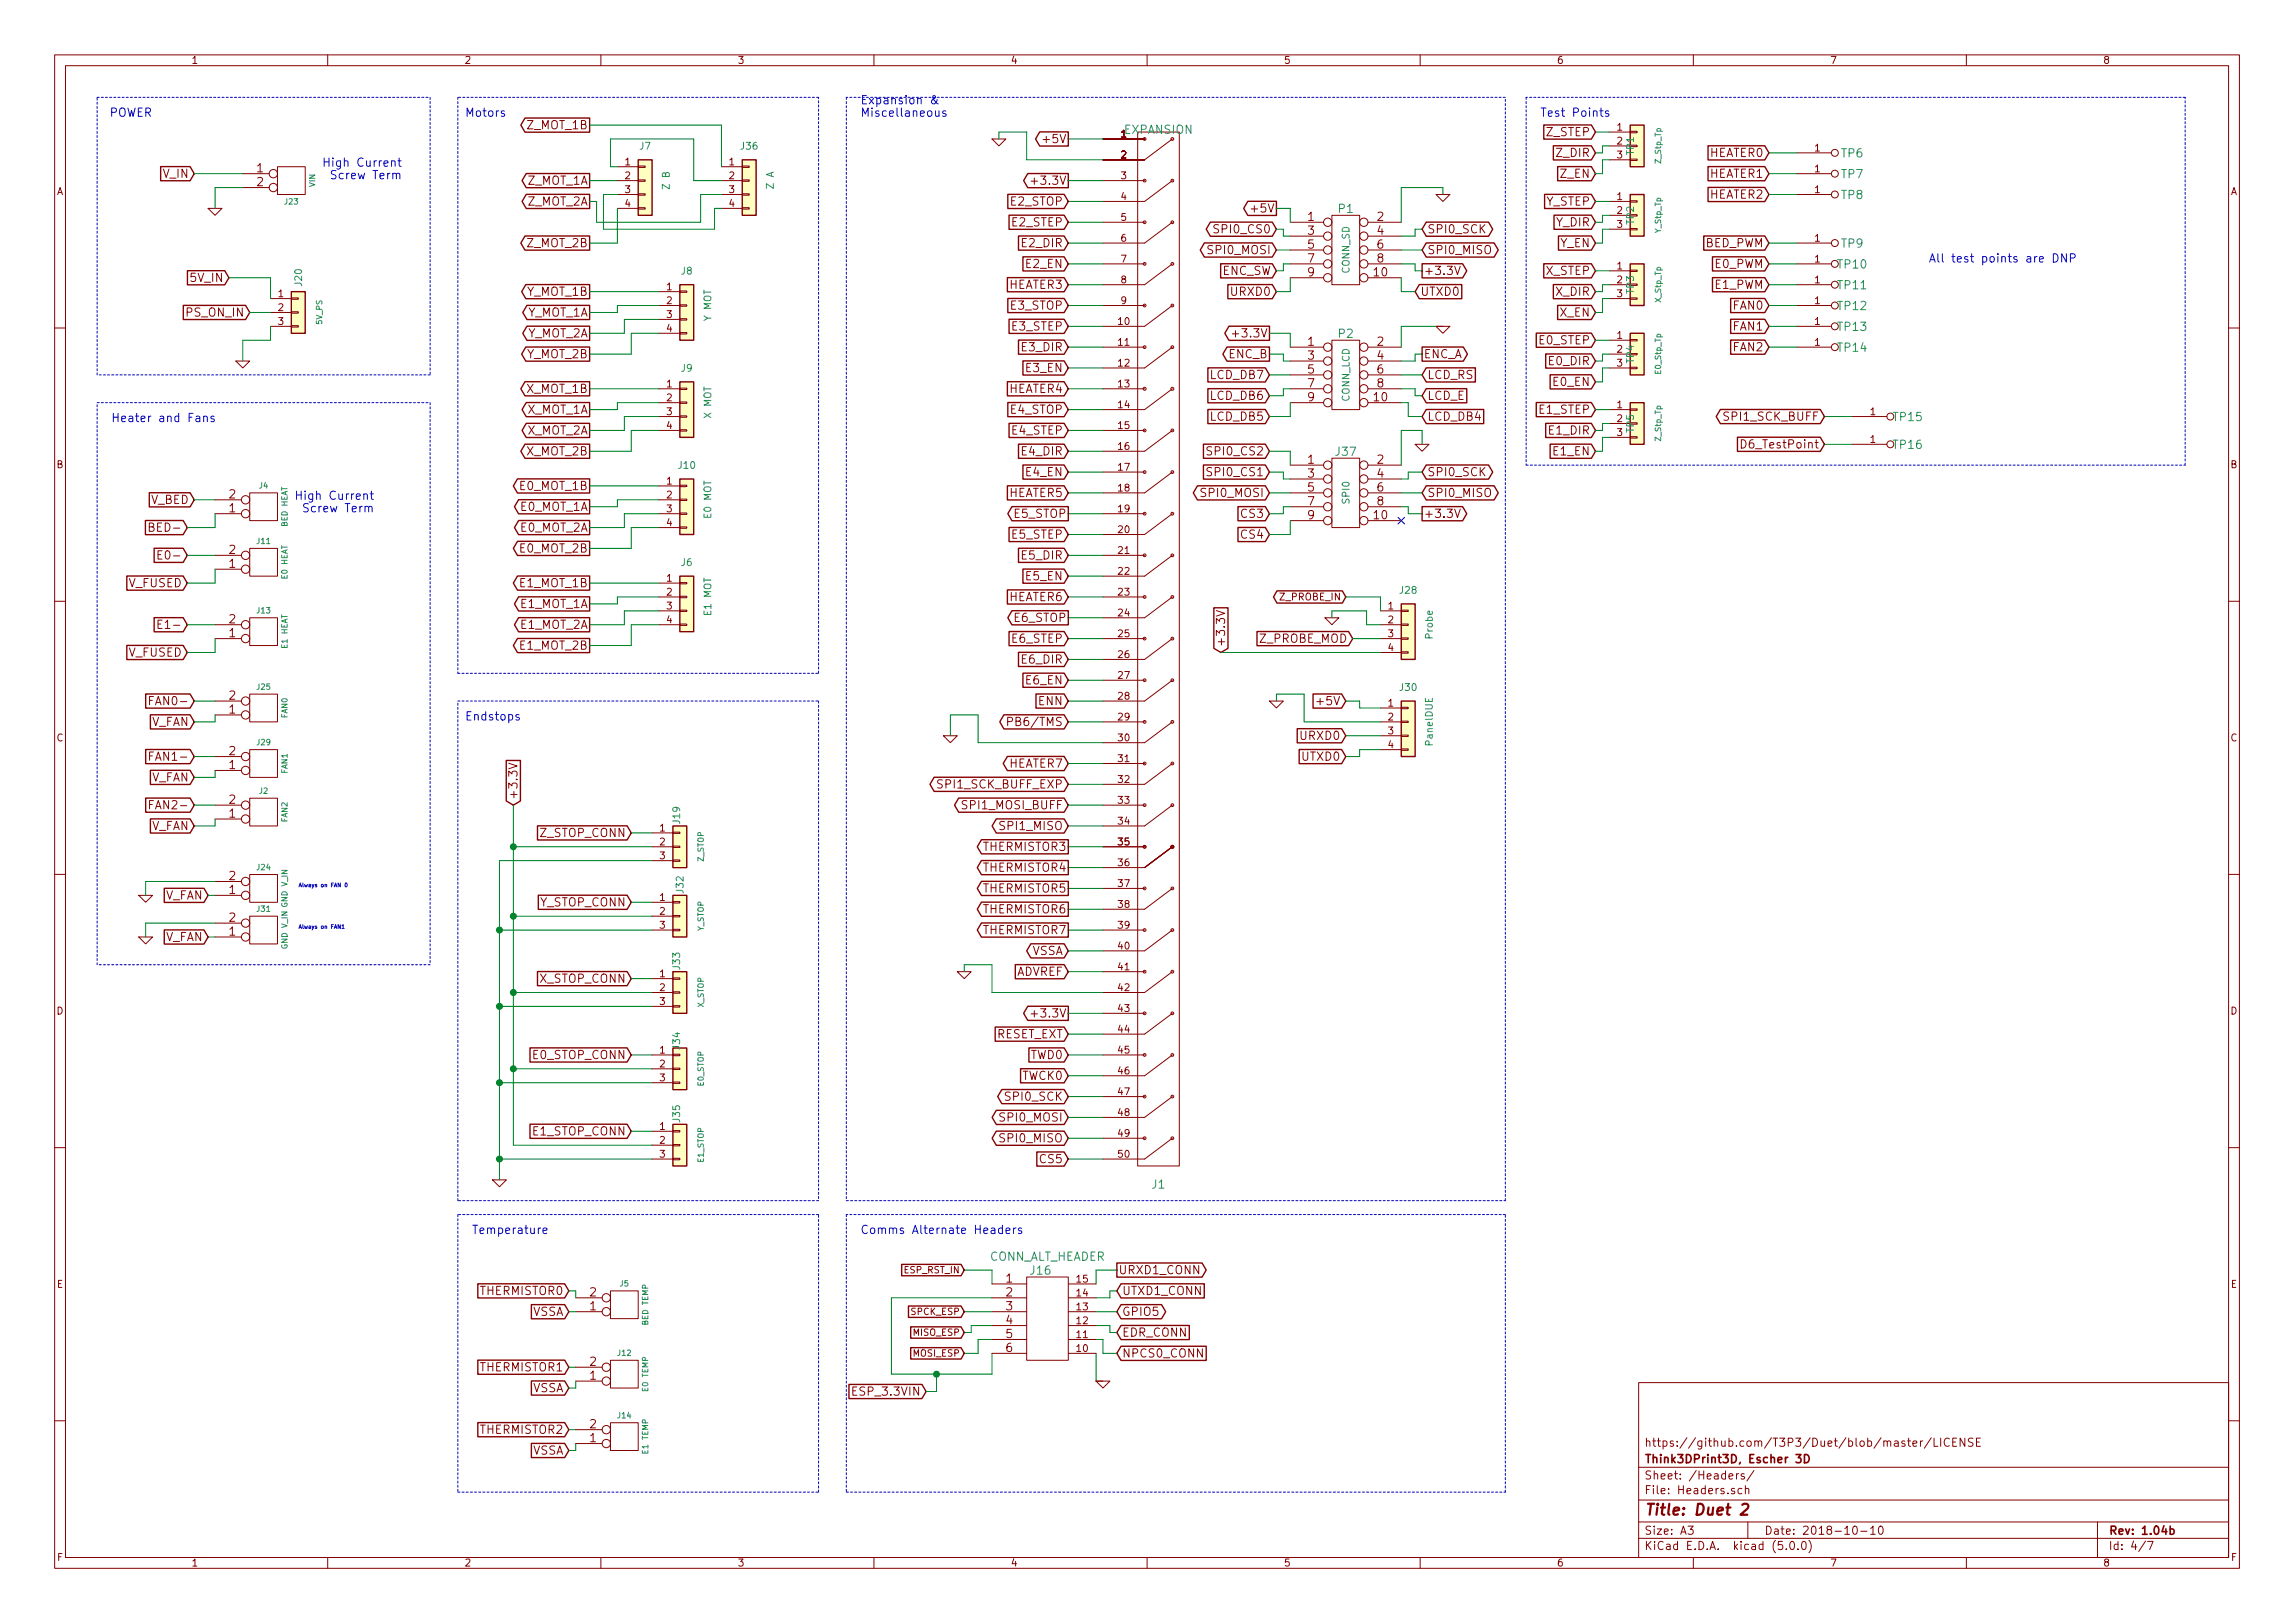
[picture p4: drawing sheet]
<svg xmlns="http://www.w3.org/2000/svg" width="420mm" height="297mm" viewBox="0 0 420 297" stroke-linecap="round" stroke-linejoin="round" font-family="sans-serif">
<defs><g id="words">
<text font-size="2.8" fill="#840000" x="301" y="277.3">Title: Duet 2</text>
<g font-size="2.1" fill="#0000c2">
<text x="19.9" y="21.4">POWER</text>
<text x="85.1" y="21.4">Motors</text>
<text x="157.5" y="19.1">Expansion &amp;</text>
<text x="157.5" y="21.4">Miscellaneous</text>
<text x="281.9" y="21.4">Test Points</text>
<text x="60.7" y="30.5">High Current</text>
<text x="61.6" y="32.8">Screw Term</text>
<text x="353.1" y="48">All test points are DNP</text>
<text x="20.3" y="77.3">Heater and Fans</text>
<text x="55.6" y="91.5">High Current</text>
<text x="56.5" y="93.8">Screw Term</text>
<text x="85.1" y="131.9">Endstops</text>
<text x="86.4" y="225.8">Temperature</text>
<text x="157.5" y="225.8">Comms Alternate Headers</text>
</g>
<g font-size="2.1" fill="#840000">
<text x="96.6" y="23.7">Z_MOT_1B</text>
<text x="191.5" y="26.2">+5V</text>
<text x="283.2" y="24.9">Z_STEP</text>
<text x="285.1" y="28.7">Z_DIR</text>
<text x="313" y="28.7">HEATER0</text>
<text x="29.9" y="32.5">V_IN</text>
<text x="47" y="31.5">1</text>
<text x="47" y="34.1">2</text>
<text x="96.6" y="33.8">Z_MOT_1A</text>
<text x="189.7" y="33.8">+3.3V</text>
<text x="285.8" y="32.5">Z_EN</text>
<text x="313" y="32.5">HEATER1</text>
<text x="96.6" y="37.6">Z_MOT_2A</text>
<text x="185.1" y="37.6">E2_STOP</text>
<text x="185.3" y="41.4">E2_STEP</text>
<text x="229.6" y="38.9">+5V</text>
<text x="239.4" y="40.4">1</text>
<text x="252.1" y="40.4">2</text>
<text x="283.1" y="37.6">Y_STEP</text>
<text x="284.9" y="41.4">Y_DIR</text>
<text x="313" y="36.4">HEATER2</text>
<text x="96.6" y="45.2">Z_MOT_2B</text>
<text x="187.2" y="45.2">E2_DIR</text>
<text x="221.6" y="46.5">SPI0_MOSI</text>
<text x="222.9" y="42.7">SPI0_CS0</text>
<text x="239.4" y="43">3</text>
<text x="239.4" y="45.5">5</text>
<text x="252.1" y="43">4</text>
<text x="252.1" y="45.5">6</text>
<text x="261.3" y="46.5">SPI0_MISO</text>
<text x="261.3" y="42.7">SPI0_SCK</text>
<text x="285.6" y="45.2">Y_EN</text>
<text x="312.1" y="45.2">BED_PWM</text>
<text x="35.1" y="51.6">5V_IN</text>
<text x="184.8" y="52.9">HEATER3</text>
<text x="187.9" y="49.1">E2_EN</text>
<text x="223.7" y="50.3">ENC_SW</text>
<text x="239.4" y="48">7</text>
<text x="239.4" y="50.6">9</text>
<text x="251.6" y="50.6">10</text>
<text x="252.1" y="48">8</text>
<text x="260.6" y="50.3">+3.3V</text>
<text x="283.1" y="50.3">X_STEP</text>
<text x="314" y="49.1">E0_PWM</text>
<text x="314" y="52.9">E1_PWM</text>
<text x="34.3" y="57.9">PS_ON_IN</text>
<text x="96.5" y="57.9">Y_MOT_1A</text>
<text x="96.5" y="54.1">Y_MOT_1B</text>
<text x="185.1" y="56.7">E3_STOP</text>
<text x="225.6" y="54.1">URXD0</text>
<text x="260" y="54.1">UTXD0</text>
<text x="284.9" y="54.1">X_DIR</text>
<text x="285.6" y="57.9">X_EN</text>
<text x="317.4" y="56.7">FAN0</text>
<text x="96.5" y="61.8">Y_MOT_2A</text>
<text x="96.5" y="65.6">Y_MOT_2B</text>
<text x="185.3" y="60.5">E3_STEP</text>
<text x="187.2" y="64.3">E3_DIR</text>
<text x="225" y="65.6">ENC_B</text>
<text x="226.5" y="61.8">+3.3V</text>
<text x="239.4" y="63.3">1</text>
<text x="239.4" y="65.8">3</text>
<text x="252.1" y="63.3">2</text>
<text x="252.1" y="65.8">4</text>
<text x="260.6" y="65.6">ENC_A</text>
<text x="281.9" y="63">E0_STEP</text>
<text x="317.4" y="60.5">FAN1</text>
<text x="317.4" y="64.3">FAN2</text>
<text x="96.5" y="71.9">X_MOT_1B</text>
<text x="184.8" y="71.9">HEATER4</text>
<text x="187.9" y="68.1">E3_EN</text>
<text x="221.7" y="69.4">LCD_DB7</text>
<text x="239.4" y="68.4">5</text>
<text x="239.4" y="70.9">7</text>
<text x="252.1" y="68.4">6</text>
<text x="252.1" y="70.9">8</text>
<text x="261.3" y="69.4">LCD_RS</text>
<text x="283.7" y="66.8">E0_DIR</text>
<text x="284.5" y="70.6">E0_EN</text>
<text x="96.5" y="75.7">X_MOT_1A</text>
<text x="185.1" y="75.7">E4_STOP</text>
<text x="221.7" y="77">LCD_DB5</text>
<text x="221.7" y="73.2">LCD_DB6</text>
<text x="239.4" y="73.4">9</text>
<text x="251.6" y="73.4">10</text>
<text x="261.3" y="73.2">LCD_E</text>
<text x="261.3" y="77">LCD_DB4</text>
<text x="281.9" y="75.7">E1_STEP</text>
<text x="316" y="77">SPI1_SCK_BUFF</text>
<text x="96.5" y="83.3">X_MOT_2B</text>
<text x="96.5" y="79.5">X_MOT_2A</text>
<text x="185.3" y="79.5">E4_STEP</text>
<text x="187.2" y="83.3">E4_DIR</text>
<text x="221.6" y="83.3">SPI0_CS2</text>
<text x="283.7" y="79.5">E1_DIR</text>
<text x="284.5" y="83.3">E1_EN</text>
<text x="319.5" y="82.1">D6_TestPoint</text>
<text x="95.3" y="89.7">E0_MOT_1B</text>
<text x="187.9" y="87.2">E4_EN</text>
<text x="221.6" y="87.2">SPI0_CS1</text>
<text x="239.4" y="84.9">1</text>
<text x="239.4" y="87.4">3</text>
<text x="239.4" y="90">5</text>
<text x="252.1" y="84.9">2</text>
<text x="252.1" y="87.4">4</text>
<text x="252.1" y="90">6</text>
<text x="261.3" y="87.2">SPI0_SCK</text>
<text x="27.6" y="92.2">V_BED</text>
<text x="42" y="93.8">1</text>
<text x="42" y="91.2">2</text>
<text x="95.3" y="93.5">E0_MOT_1A</text>
<text x="184.8" y="91">HEATER5</text>
<text x="185.8" y="94.8">E5_STOP</text>
<text x="220.3" y="91">SPI0_MOSI</text>
<text x="227.4" y="94.8">CS3</text>
<text x="239.4" y="92.5">7</text>
<text x="239.4" y="95">9</text>
<text x="251.6" y="95">10</text>
<text x="252.1" y="92.5">8</text>
<text x="260.6" y="94.8">+3.3V</text>
<text x="261.3" y="91">SPI0_MISO</text>
<text x="28.2" y="97.3">BED-</text>
<text x="42" y="101.4">2</text>
<text x="95.3" y="101.1">E0_MOT_2B</text>
<text x="95.3" y="97.3">E0_MOT_2A</text>
<text x="185.3" y="98.6">E5_STEP</text>
<text x="227.4" y="98.6">CS4</text>
<text x="23.6" y="107.5">V_FUSED</text>
<text x="30.1" y="102.4">E0-</text>
<text x="42" y="103.9">1</text>
<text x="95.3" y="107.5">E1_MOT_1B</text>
<text x="187.2" y="102.4">E5_DIR</text>
<text x="187.9" y="106.2">E5_EN</text>
<text x="95.3" y="111.3">E1_MOT_1A</text>
<text x="184.8" y="110">HEATER6</text>
<text x="185.8" y="113.8">E6_STOP</text>
<text x="30.1" y="115.1">E1-</text>
<text x="42" y="116.6">1</text>
<text x="42" y="114.1">2</text>
<text x="95.3" y="118.9">E1_MOT_2B</text>
<text x="95.3" y="115.1">E1_MOT_2A</text>
<text x="185.3" y="117.6">E6_STEP</text>
<text x="224.3" y="118.5" transform="rotate(-90 224.3 118.5)">+3.3V</text>
<text x="230.6" y="117.6">Z_PROBE_MOD</text>
<text x="23.6" y="120.2">V_FUSED</text>
<text x="187.2" y="121.4">E6_DIR</text>
<text x="187.9" y="125.3">E6_EN</text>
<text x="28.4" y="129.1">FAN0-</text>
<text x="42" y="130.6">1</text>
<text x="42" y="128.1">2</text>
<text x="190.2" y="129.1">ENN</text>
<text x="241.6" y="129.1">+5V</text>
<text x="27.7" y="132.9">V_FAN</text>
<text x="185.5" y="132.9">PB6/TMS</text>
<text x="238.3" y="135.4">URXD0</text>
<text x="27.7" y="143">V_FAN</text>
<text x="28.4" y="139.2">FAN1-</text>
<text x="42" y="140.8">1</text>
<text x="42" y="138.2">2</text>
<text x="184.8" y="140.5">HEATER7</text>
<text x="238.5" y="139.2">UTXD0</text>
<text x="28.4" y="148.1">FAN2-</text>
<text x="42" y="149.6">1</text>
<text x="42" y="147.1">2</text>
<text x="94.7" y="146.4" transform="rotate(-90 94.7 146.4)">+3.3V</text>
<text x="172.1" y="144.3">SPI1_SCK_BUFF_EXP</text>
<text x="176.6" y="148.1">SPI1_MOSI_BUFF</text>
<text x="27.7" y="151.9">V_FAN</text>
<text x="99" y="153.2">Z_STOP_CONN</text>
<text x="180.1" y="155.7">THERMISTOR3</text>
<text x="183.5" y="151.9">SPI1_MISO</text>
<text x="42" y="161.1">2</text>
<text x="180.1" y="159.5">THERMISTOR4</text>
<text x="30.2" y="164.6">V_FAN</text>
<text x="42" y="163.6">1</text>
<text x="98.9" y="165.9">Y_STOP_CONN</text>
<text x="180.1" y="167.2">THERMISTOR6</text>
<text x="180.1" y="163.4">THERMISTOR5</text>
<text x="30.2" y="172.2">V_FAN</text>
<text x="42" y="171.2">1</text>
<text x="42" y="168.7">2</text>
<text x="180.1" y="171">THERMISTOR7</text>
<text x="98.9" y="179.9">X_STOP_CONN</text>
<text x="185.9" y="178.6">ADVREF</text>
<text x="188.9" y="174.8">VSSA</text>
<text x="182.3" y="190">RESET_EXT</text>
<text x="189.7" y="186.2">+3.3V</text>
<text x="97.7" y="193.8">E0_STOP_CONN</text>
<text x="187.1" y="197.6">TWCK0</text>
<text x="188.6" y="193.8">TWD0</text>
<text x="184.4" y="201.5">SPI0_SCK</text>
<text x="97.7" y="207.8">E1_STOP_CONN</text>
<text x="183.5" y="209.1">SPI0_MISO</text>
<text x="183.5" y="205.3">SPI0_MOSI</text>
<text x="190.5" y="212.9">CS5</text>
<text x="204.7" y="233.2">URXD1_CONN</text>
<text x="88" y="237">THERMISTOR0</text>
<text x="108" y="239.8">1</text>
<text x="108" y="237.3">2</text>
<text x="184.2" y="234.7">1</text>
<text x="184.2" y="237.3">2</text>
<text x="184.2" y="239.8">3</text>
<text x="205.4" y="237">UTXD1_CONN</text>
<text x="97.4" y="240.8">VSSA</text>
<text x="184.2" y="242.4">4</text>
<text x="184.2" y="244.9">5</text>
<text x="205.4" y="244.6">EDR_CONN</text>
<text x="205.4" y="240.8">GPIO5</text>
<text x="88" y="251">THERMISTOR1</text>
<text x="108" y="250">2</text>
<text x="184.2" y="247.4">6</text>
<text x="205.4" y="248.4">NPCS0_CONN</text>
<text x="97.4" y="254.8">VSSA</text>
<text x="108" y="252.5">1</text>
<text x="156.7" y="255.4">ESP_3.3VIN</text>
<text x="88" y="262.4">THERMISTOR2</text>
<text x="108" y="263.9">1</text>
<text x="108" y="261.4">2</text>
<text x="97.4" y="266.2">VSSA</text>
<text x="301" y="267.8">Think3DPrint3D, Escher 3D</text>
<text x="301" y="264.8">https://github.com/T3P3/Duet/blob/master/LICENSE</text>
<text x="301" y="273.5">File: Headers.sch</text>
<text x="301" y="270.8">Sheet: /Headers/</text>
<text x="301" y="280.9">Size: A3</text>
<text x="323" y="280.9">Date: 2018-10-10</text>
<text x="386" y="280.9">Rev: 1.04b</text>
<text x="301" y="283.7">KiCad E.D.A. kicad (5.0.0)</text>
<text x="386" y="283.7">Id: 4/7</text>
</g>
<g font-size="2.1" fill="#008484">
<text x="205.8" y="24.5">EXPANSION</text>
<text x="337.2" y="28.8">TP6</text>
<text x="337.2" y="32.6">TP7</text>
<text x="245.1" y="39">P1</text>
<text x="337.2" y="36.4">TP8</text>
<text x="337.2" y="45.3">TP9</text>
<text x="336.5" y="49.1">TP10</text>
<text x="336.5" y="52.9">TP11</text>
<text x="336.5" y="56.8">TP12</text>
<text x="245.1" y="61.8">P2</text>
<text x="336.5" y="60.6">TP13</text>
<text x="336.5" y="64.4">TP14</text>
<text x="346.7" y="77.1">TP15</text>
<text x="244.6" y="83.4">J37</text>
<text x="346.7" y="82.2">TP16</text>
<text x="210.9" y="217.5">J1</text>
<text x="180.9" y="230.7">CONN_ALT_HEADER</text>
<text x="188.7" y="233.3">J16</text>
</g>
<g font-size="1.8" fill="#840000">
<text x="35" y="11.7">1</text>
<text x="85" y="11.7">2</text>
<text x="135" y="11.7">3</text>
<text x="185" y="11.7">4</text>
<text x="235" y="11.7">5</text>
<text x="285" y="11.7">6</text>
<text x="335" y="11.7">7</text>
<text x="385" y="11.7">8</text>
<text x="296.1" y="23.9">1</text>
<text x="205.3" y="25.2">1</text>
<text x="205.3" y="29">2</text>
<text x="296.1" y="26.5">2</text>
<text x="296.1" y="29">3</text>
<text x="332.3" y="27.7">1</text>
<text x="10.4" y="35.7">A</text>
<text x="114.5" y="30.3">1</text>
<text x="114.5" y="32.8">2</text>
<text x="114.5" y="35.3">3</text>
<text x="133.5" y="30.3">1</text>
<text x="133.5" y="32.8">2</text>
<text x="133.5" y="35.3">3</text>
<text x="205.3" y="32.8">3</text>
<text x="332.3" y="31.5">1</text>
<text x="332.3" y="35.3">1</text>
<text x="408.4" y="35.7">A</text>
<text x="114.5" y="37.9">4</text>
<text x="133.5" y="37.9">4</text>
<text x="205.3" y="36.6">4</text>
<text x="205.3" y="40.4">5</text>
<text x="296.1" y="36.6">1</text>
<text x="296.1" y="39.2">2</text>
<text x="296.1" y="41.7">3</text>
<text x="205.3" y="44.2">6</text>
<text x="332.3" y="44.2">1</text>
<text x="122.1" y="53.1">1</text>
<text x="205.3" y="48">7</text>
<text x="205.3" y="51.9">8</text>
<text x="296.1" y="49.3">1</text>
<text x="296.1" y="51.9">2</text>
<text x="332.3" y="48">1</text>
<text x="332.3" y="51.9">1</text>
<text x="51" y="54.4">1</text>
<text x="51" y="56.9">2</text>
<text x="51" y="59.5">3</text>
<text x="122.1" y="55.7">2</text>
<text x="122.1" y="58.2">3</text>
<text x="204.8" y="59.5">10</text>
<text x="205.3" y="55.7">9</text>
<text x="296.1" y="54.4">3</text>
<text x="332.3" y="55.7">1</text>
<text x="332.3" y="59.5">1</text>
<text x="122.1" y="60.7">4</text>
<text x="204.8" y="63.3">11</text>
<text x="296.1" y="62">1</text>
<text x="296.1" y="64.6">2</text>
<text x="332.3" y="63.3">1</text>
<text x="122.1" y="70.9">1</text>
<text x="204.8" y="67.1">12</text>
<text x="204.8" y="70.9">13</text>
<text x="296.1" y="67.1">3</text>
<text x="122.1" y="73.4">2</text>
<text x="122.1" y="76">3</text>
<text x="204.8" y="74.7">14</text>
<text x="296.1" y="74.7">1</text>
<text x="296.1" y="77.3">2</text>
<text x="342.4" y="76">1</text>
<text x="122.1" y="78.5">4</text>
<text x="204.8" y="78.5">15</text>
<text x="204.8" y="82.3">16</text>
<text x="296.1" y="79.8">3</text>
<text x="342.4" y="81.1">1</text>
<text x="10.4" y="85.7">B</text>
<text x="122.1" y="88.7">1</text>
<text x="204.8" y="86.1">17</text>
<text x="204.8" y="90">18</text>
<text x="408.4" y="85.7">B</text>
<text x="122.1" y="91.2">2</text>
<text x="122.1" y="93.8">3</text>
<text x="204.8" y="93.8">19</text>
<text x="122.1" y="96.3">4</text>
<text x="204.8" y="97.6">20</text>
<text x="204.8" y="101.4">21</text>
<text x="122.1" y="106.5">1</text>
<text x="204.8" y="105.2">22</text>
<text x="122.1" y="109">2</text>
<text x="122.1" y="111.5">3</text>
<text x="204.8" y="109">23</text>
<text x="204.8" y="112.8">24</text>
<text x="234.5" y="109.9">Z_PROBE_IN</text>
<text x="254.2" y="111.5">1</text>
<text x="122.1" y="114.1">4</text>
<text x="204.8" y="116.6">25</text>
<text x="254.2" y="114.1">2</text>
<text x="254.2" y="116.6">3</text>
<text x="254.2" y="119.2">4</text>
<text x="204.8" y="120.4">26</text>
<text x="204.8" y="124.2">27</text>
<text x="204.8" y="128.1">28</text>
<text x="204.8" y="131.9">29</text>
<text x="254.2" y="129.3">1</text>
<text x="254.2" y="131.9">2</text>
<text x="10.4" y="135.7">C</text>
<text x="204.8" y="135.7">30</text>
<text x="254.2" y="134.4">3</text>
<text x="254.2" y="136.9">4</text>
<text x="408.4" y="135.7">C</text>
<text x="204.8" y="139.5">31</text>
<text x="204.8" y="143.3">32</text>
<text x="204.8" y="147.1">33</text>
<text x="120.8" y="152.2">1</text>
<text x="120.8" y="154.7">2</text>
<text x="204.8" y="150.9">34</text>
<text x="204.8" y="154.7">35</text>
<text x="120.8" y="157.3">3</text>
<text x="204.8" y="158.5">36</text>
<text x="120.8" y="164.9">1</text>
<text x="120.8" y="167.4">2</text>
<text x="204.8" y="162.3">37</text>
<text x="204.8" y="166.2">38</text>
<text x="120.8" y="170">3</text>
<text x="204.8" y="173.8">40</text>
<text x="204.8" y="170">39</text>
<text x="120.8" y="178.9">1</text>
<text x="204.8" y="177.6">41</text>
<text x="10.4" y="185.7">D</text>
<text x="120.8" y="181.4">2</text>
<text x="120.8" y="183.9">3</text>
<text x="204.8" y="181.4">42</text>
<text x="204.8" y="185.2">43</text>
<text x="408.4" y="185.7">D</text>
<text x="204.8" y="189">44</text>
<text x="120.8" y="192.8">1</text>
<text x="120.8" y="195.4">2</text>
<text x="120.8" y="197.9">3</text>
<text x="204.8" y="192.8">45</text>
<text x="204.8" y="196.6">46</text>
<text x="204.8" y="200.4">47</text>
<text x="120.8" y="206.8">1</text>
<text x="120.8" y="209.3">2</text>
<text x="204.8" y="204.3">48</text>
<text x="204.8" y="208.1">49</text>
<text x="120.8" y="211.9">3</text>
<text x="204.8" y="211.9">50</text>
<text x="10.4" y="235.7">E</text>
<text x="197.2" y="239.8">13</text>
<text x="197.2" y="237.3">14</text>
<text x="197.2" y="234.7">15</text>
<text x="408.4" y="235.7">E</text>
<text x="197.2" y="244.9">11</text>
<text x="197.2" y="242.4">12</text>
<text x="197.2" y="247.4">10</text>
<text x="10.5" y="285.7">F</text>
<text x="35" y="286.7">1</text>
<text x="85" y="286.7">2</text>
<text x="135" y="286.7">3</text>
<text x="185" y="286.7">4</text>
<text x="235" y="286.7">5</text>
<text x="285" y="286.7">6</text>
<text x="335" y="286.7">7</text>
<text x="385" y="286.7">8</text>
<text x="408.5" y="285.7">F</text>
</g>
<g font-size="1.8" fill="#008484">
<text x="117.1" y="27.4">J7</text>
<text x="135.7" y="27.4">J36</text>
<text x="299.1" y="28.3" transform="rotate(-90 299.1 28.3)">TP1</text>
<text x="122.6" y="34.5" transform="rotate(-90 122.6 34.5)">Z B</text>
<text x="141.7" y="34.5" transform="rotate(-90 141.7 34.5)">Z A</text>
<text x="299.1" y="41" transform="rotate(-90 299.1 41)">TP2</text>
<text x="55.3" y="52.3" transform="rotate(-90 55.3 52.3)">J20</text>
<text x="124.8" y="50.3">J8</text>
<text x="247.1" y="50" transform="rotate(-90 247.1 50)">CONN_SD</text>
<text x="299.1" y="53.7" transform="rotate(-90 299.1 53.7)">TP3</text>
<text x="130.2" y="58.7" transform="rotate(-90 130.2 58.7)">Y MOT</text>
<text x="124.8" y="68">J9</text>
<text x="299.1" y="66.4" transform="rotate(-90 299.1 66.4)">TP4</text>
<text x="130.2" y="76.5" transform="rotate(-90 130.2 76.5)">X MOT</text>
<text x="247.1" y="73.5" transform="rotate(-90 247.1 73.5)">CONN_LCD</text>
<text x="299.1" y="79.1" transform="rotate(-90 299.1 79.1)">TP5</text>
<text x="124.3" y="85.8">J10</text>
<text x="130.2" y="94.7" transform="rotate(-90 130.2 94.7)">E0 MOT</text>
<text x="247.1" y="92.1" transform="rotate(-90 247.1 92.1)">SPI0</text>
<text x="124.8" y="103.6">J6</text>
<text x="130.2" y="112.5" transform="rotate(-90 130.2 112.5)">E1 MOT</text>
<text x="256.3" y="108.7">J28</text>
<text x="262.3" y="116.8" transform="rotate(-90 262.3 116.8)">Probe</text>
<text x="256.3" y="126.5">J30</text>
<text x="262.3" y="136.3" transform="rotate(-90 262.3 136.3)">PanelDUE</text>
<text x="124.5" y="150.7" transform="rotate(-90 124.5 150.7)">J19</text>
<text x="125.1" y="163.4" transform="rotate(-90 125.1 163.4)">J32</text>
<text x="124.5" y="177.4" transform="rotate(-90 124.5 177.4)">J33</text>
<text x="124.5" y="192" transform="rotate(-90 124.5 192)">J34</text>
<text x="124.5" y="205.3" transform="rotate(-90 124.5 205.3)">J35</text>
</g>
<g font-size="1.7" fill="#840000">
<text x="165.6" y="233">ESP_RST_IN</text>
<text x="166.9" y="240.7">SPCK_ESP</text>
<text x="167.3" y="244.5">MISO_ESP</text>
<text x="167.3" y="248.3">MOSI_ESP</text>
</g>
<g font-size="1.4" fill="#008484">
<text x="304.1" y="29.9" transform="rotate(-90 304.1 29.9)">Z_Stp_Tp</text>
<text x="57.7" y="34.2" transform="rotate(-90 57.7 34.2)">VIN</text>
<text x="52.2" y="37.4">J23</text>
<text x="304.1" y="42.6" transform="rotate(-90 304.1 42.6)">Y_Stp_Tp</text>
<text x="59" y="59.3" transform="rotate(-90 59 59.3)">5V_PS</text>
<text x="304.1" y="55.3" transform="rotate(-90 304.1 55.3)">X_Stp_Tp</text>
<text x="304.1" y="68.4" transform="rotate(-90 304.1 68.4)">E0_Stp_Tp</text>
<text x="304.1" y="80.7" transform="rotate(-90 304.1 80.7)">Z_Stp_Tp</text>
<text x="47.5" y="89.4">J4</text>
<text x="47.1" y="99.6">J11</text>
<text x="52.6" y="96.4" transform="rotate(-90 52.6 96.4)">BED HEAT</text>
<text x="52.6" y="105.9" transform="rotate(-90 52.6 105.9)">E0 HEAT</text>
<text x="47.1" y="112.3">J13</text>
<text x="52.6" y="118.6" transform="rotate(-90 52.6 118.6)">E1 HEAT</text>
<text x="47.1" y="126.2">J25</text>
<text x="52.6" y="131.4" transform="rotate(-90 52.6 131.4)">FAN0</text>
<text x="47.1" y="136.4">J29</text>
<text x="52.6" y="141.6" transform="rotate(-90 52.6 141.6)">FAN1</text>
<text x="47.5" y="145.3">J2</text>
<text x="52.6" y="150.5" transform="rotate(-90 52.6 150.5)">FAN2</text>
<text x="47.1" y="159.2">J24</text>
<text x="128.8" y="157.7" transform="rotate(-90 128.8 157.7)">Z_STOP</text>
<text x="47.1" y="166.9">J31</text>
<text x="52.6" y="173.5" transform="rotate(-90 52.6 173.5)">GND V_IN GND V_IN</text>
<text x="128.8" y="170.4" transform="rotate(-90 128.8 170.4)">Y_STOP</text>
<text x="128.8" y="184.4" transform="rotate(-90 128.8 184.4)">X_STOP</text>
<text x="128.8" y="198.8" transform="rotate(-90 128.8 198.8)">E0_STOP</text>
<text x="128.8" y="212.7" transform="rotate(-90 128.8 212.7)">E1_STOP</text>
<text x="113.5" y="235.4">J5</text>
<text x="118.7" y="242.5" transform="rotate(-90 118.7 242.5)">BED TEMP</text>
<text x="113.1" y="248.1">J12</text>
<text x="118.7" y="254.5" transform="rotate(-90 118.7 254.5)">E0 TEMP</text>
<text x="113.1" y="259.6">J14</text>
<text x="118.7" y="265.9" transform="rotate(-90 118.7 265.9)">E1 TEMP</text>
</g>
<g font-size="1" fill="#0000c2">
<text x="54.6" y="162.4">Always on FAN 0</text>
<text x="54.6" y="170">Always on FAN1</text>
</g>
</g></defs>
<g fill="none" stroke="#840000" stroke-width=".18">
<path d="M10 10h400v277h-400zM12 12h396v273.1h-396zM60 10v2M110 10v2M160 10v2M210 10v2M260 10v2M310 10v2M360 10v2M38.1 38.1h2.5l-1.2 1.3zM44.4 31.8h4.9M44.4 34.3h4.9"/>
<path d="M50.8 30.5h5.1v5.1h-5.1zM113 33.1h3.8M113 30.5h3.8M113 35.6h3.8M113 38.1h3.8M116.8 38h1.3v.3h-1.3zM116.8 35.5h1.3v.2h-1.3zM116.8 32.9h1.3v.3h-1.3zM116.8 30.4h1.3v.2h-1.3zM132.1 33.1h3.8M132.1 30.5h3.8M132.1 35.6h3.8"/>
<path d="M132.1 38.1h3.8M135.9 38h1.3v.3h-1.3zM135.9 35.5h1.3v.2h-1.3zM135.9 32.9h1.3v.3h-1.3zM135.9 30.4h1.3v.2h-1.3zM181.6 25.4h2.5l-1.2 1.3zM188.8 33.2h1.1M201.9 25.4h7.6M201.9 33.1h7.6M208.3 24.2h7.6v189.2h-7.6zM214.6 33.1l-5.1 3.8h-7.6M214.6 25.4l-5.1 3.8h-7.6"/>
<path d="M243.8 39.4h5.1v12.7h-5.1zM262.9 35.6h2.5l-1.2 1.3zM294.6 29.2h3.8M294.6 36.9h3.8M294.6 24.2h3.8M294.6 26.7h3.8M294.6 39.4h3.8M298.4 29.1h1.3v.3h-1.3zM298.4 24h1.3v.3h-1.3zM298.4 36.7h1.3v.3h-1.3zM328.9 31.8h6.4M328.9 35.6h6.4"/>
<path d="M328.9 28h6.4M49.5 54.6h3.8M49.5 57.2h3.8M49.5 59.7h3.8M53.3 59.6h1.3v.3h-1.3zM53.3 57.1h1.3v.2h-1.3zM53.3 54.5h1.3v.3h-1.3zM120.6 55.9h3.9M120.6 53.4h3.9M120.6 58.5h3.9M124.5 58.3h1.2v.3h-1.2zM124.5 55.8h1.2v.2h-1.2z"/>
<path d="M124.5 53.2h1.2v.3h-1.2zM201.9 40.7h7.6M201.9 48.3h7.6M201.9 55.9h7.6M214.6 55.9l-5.1 3.8h-7.6M214.6 48.3l-5.1 3.8h-7.6M214.6 40.7l-5.1 3.8h-7.6M236.2 40.7h6.1M236.2 48.3h6.1M236.2 43.2h6.1M236.2 45.8h6.1M236.2 50.8h6.1"/>
<path d="M250.4 40.7h6.1M250.4 48.3h6.1M250.4 43.2h6.1M250.4 45.8h6.1M250.4 50.8h6.1M262.9 59.7h2.5l-1.2 1.3zM266.3 48.7l.5 1.6 .5-1.6M294.6 54.6h3.8M294.6 52.1h3.8M294.6 41.9h3.8M294.6 49.6h3.8M298.4 41.8h1.3v.3h-1.3z"/>
<path d="M298.4 54.5h1.3v.3h-1.3zM298.4 49.4h1.3v.3h-1.3zM328.9 59.7h6.4M328.9 44.5h6.4M328.9 48.3h6.4M328.9 52.1h6.4M328.9 55.9h6.4M10 60h2M43.2 66.1h2.5l-1.3 1.2zM120.6 71.2h3.9M120.6 78.8h3.9M120.6 73.7h3.9"/>
<path d="M120.6 76.2h3.9M120.6 61h3.9M124.5 78.6h1.2v.3h-1.2zM124.5 76.1h1.2v.3h-1.2zM124.5 73.6h1.2v.2h-1.2zM124.5 71h1.2v.3h-1.2zM124.5 60.9h1.2v.2h-1.2zM201.9 63.5h7.6M201.9 71.2h7.6M201.9 78.8h7.6M214.6 78.8l-5.1 3.8h-7.6M214.6 71.2l-5.1 3.8h-7.6"/>
<path d="M214.6 63.5l-5.1 3.8h-7.6M225.6 61.1h1.2M236.2 63.5h6.1M236.2 71.2h6.1M236.2 73.7h6.1M236.2 66.1h6.1M236.2 68.6h6.1M243.8 62.3h5.1v12.7h-5.1zM250.4 63.5h6.1M250.4 71.2h6.1M250.4 73.7h6.1M250.4 66.1h6.1"/>
<path d="M250.4 68.6h6.1M294.6 67.3h3.8M294.6 75h3.8M294.6 62.3h3.8M294.6 64.8h3.8M294.6 77.5h3.8M298.4 67.2h1.3v.3h-1.3zM298.4 62.1h1.3v.3h-1.3zM298.4 79.9h1.3v.3h-1.3zM298.4 74.8h1.3v.3h-1.3zM328.9 63.5h6.4M339.1 76.2h6.3"/>
<path d="M408 60h2M27.3 96.4l.8-.1v-.3l-.1-.2-.7-.1v1.5h.6l.3-.3a.41 .41 0 0 0-.4-.5M39.4 94h4.8M39.4 91.5h4.8M45.7 90.2h5.1v5.1h-5.1zM120.6 94h3.9M120.6 91.5h3.9M120.6 88.9h3.9M120.6 96.6h3.9M124.5 96.4h1.2v.3h-1.2zM124.5 93.9h1.2v.2h-1.2zM124.5 91.3h1.2v.3h-1.2z"/>
<path d="M124.5 88.8h1.2v.3h-1.2zM201.9 86.4h7.6M201.9 94h7.6M214.6 94l-5.1 3.8h-7.6M214.6 86.4l-5.1 3.8h-7.6M236.2 90.2h6.1M236.2 85.1h6.1M236.2 87.7h6.1M236.2 92.7h6.1M236.2 95.3h6.1M243.8 83.9h5.1v12.7h-5.1zM250.4 90.2h6.1"/>
<path d="M250.4 85.1h6.1M250.4 87.7h6.1M250.4 92.7h6.1M250.4 95.3h6.1M259.1 81.3h2.5l-1.3 1.3zM266.3 93.2l.5 1.5 .5-1.5M294.6 80h3.8M318.8 80.5a.77 .77 0 0 1 .9 .7 .77 .77 0 0 1-.9 .8zM339.1 81.3h6.3M10 110h2M28.9 101.5h.5M28.9 114.2h.5"/>
<path d="M29.7 100.8h-.8v1.5h.8M29.7 113.5h-.8v1.5h.8M39.4 114.3h4.8M39.4 116.9h4.8M39.4 101.6h4.8M39.4 104.2h4.8M45.7 113.1h5.1v5h-5.1zM45.7 100.4h5.1v5h-5.1zM120.6 111.8h3.9M120.6 114.3h3.9M120.6 109.3h3.9M120.6 106.7h3.9"/>
<path d="M124.5 114.2h1.2v.3h-1.2zM124.5 111.7h1.2v.2h-1.2zM124.5 109.1h1.2v.3h-1.2zM124.5 106.6h1.2v.2h-1.2zM201.9 116.9h7.6M201.9 101.6h7.6M201.9 109.3h7.6M208.3 118.1h.1M214.6 116.9l-5.1 3.8h-7.6M214.6 109.3l-5.1 3.8h-7.6M214.6 101.6l-5.1 3.8h-7.6M222.7 111.7l1.5 .6-1.5 .5"/>
<path d="M242.6 113.1h2.5l-1.3 1.2zM252.7 111.8h3.8M252.7 114.3h3.8M252.7 116.9h3.8M252.7 119.4h3.8M256.5 119.3h1.3v.2h-1.3zM256.5 116.7h1.3v.3h-1.3zM256.5 114.2h1.3v.3h-1.3zM256.5 111.7h1.3v.2h-1.3zM408 110h2M27.4 128.2h.5M27.4 138.3h.5"/>
<path d="M28.1 127.5h-.7v1.5M28.1 137.6h-.7v1.6M39.4 128.3h4.8M39.4 130.8h4.8M39.4 138.5h4.8M45.7 127h5.1v5.1h-5.1zM45.7 137.2h5.1v5.1h-5.1zM93.1 139.7l1.6 .5-1.6 .5M172.7 134.7h2.6l-1.3 1.2zM184.5 132.1l.7-.1 .2-.2-.1-.4-.8-.1v1.5M201.9 139.7h7.6M201.9 124.5h7.6"/>
<path d="M201.9 132.1h7.6M214.6 139.7l-5.1 3.8h-7.6M214.6 132.1l-5.1 3.8h-7.6M214.6 124.5l-5.1 3.8h-7.6M232.4 128.3h2.5l-1.2 1.3zM252.7 132.1h3.8M252.7 129.6h3.8M252.7 134.7h3.8M252.7 137.2h3.8M256.5 137.1h1.3v.2h-1.3zM256.5 134.5h1.3v.3h-1.3zM256.5 132h1.3v.2h-1.3z"/>
<path d="M256.5 129.4h1.3v.3h-1.3zM27.4 147.2h.5M28.1 146.5h-.7v1.5M39.4 147.4h4.8M39.4 141h4.8M39.4 149.9h4.8M45.7 146.1h5.1v5.1h-5.1zM119.4 155h3.8M119.4 152.4h3.8M119.4 157.5h3.8M123.2 157.4h1.3v.2h-1.3zM123.2 154.8h1.3v.3h-1.3z"/>
<path d="M123.2 152.3h1.3v.3h-1.3zM201.9 147.4h7.6M201.9 155h7.6M214.6 155l-5.1 3.8h-7.6M214.6 147.4l-5.1 3.8h-7.6M10 160h2M25.4 163.9h2.5l-1.2 1.2zM25.4 171.5h2.5l-1.2 1.3zM39.4 163.9h4.8M39.4 161.3h4.8M39.4 171.5h4.8M39.4 168.9h4.8"/>
<path d="M45.7 160.1h5.1v5h-5.1zM45.7 167.7h5.1v5.1h-5.1zM119.4 170.2h3.8M119.4 179.1h3.8M119.4 165.1h3.8M119.4 167.7h3.8M123.2 179h1.3v.2h-1.3zM123.2 170.1h1.3v.2h-1.3zM123.2 167.5h1.3v.3h-1.3zM123.2 165h1.3v.3h-1.3zM175.3 177.8h2.5l-1.3 1.3zM201.9 177.8h7.6"/>
<path d="M201.9 162.6h7.6M201.9 170.2h7.6M214.6 177.8l-5.1 3.8h-7.6M214.6 170.2l-5.1 3.8h-7.6M214.6 162.6l-5.1 3.8h-7.6M408 160h2M119.4 181.6h3.8M119.4 193.1h3.8M119.4 195.6h3.8M119.4 198.2h3.8M119.4 184.2h3.8M123.2 198h1.3v.3h-1.3z"/>
<path d="M123.2 195.5h1.3v.2h-1.3zM123.2 192.9h1.3v.3h-1.3zM123.2 184.1h1.3v.2h-1.3zM123.2 181.5h1.3v.3h-1.3zM188.8 185.6h1.1M201.9 185.5h7.6M201.9 193.1h7.6M214.6 193.1l-5.1 3.8h-7.6M214.6 185.5l-5.1 3.8h-7.6M10 210h2M90.2 215.9h2.5l-1.3 1.3zM119.4 212.1h3.8"/>
<path d="M119.4 207h3.8M119.4 209.6h3.8M123.2 212h1.3v.3h-1.3zM123.2 209.5h1.3v.2h-1.3zM123.2 206.9h1.3v.3h-1.3zM201.9 200.7h7.6M201.9 208.3h7.6M214.6 208.3l-5.1 3.8h-7.6M214.6 200.7l-5.1 3.8h-7.6M408 210h2M105.4 237.5h4.8M111.8 236.3h5v5h-5z"/>
<path d="M181.6 237.5h6.4M181.6 235h6.4M188 233.7h7.6v15.3h-7.6zM195.6 237.5h5.1M195.6 235h5.1M105.4 240.1h4.8M105.4 252.8h4.8M105.4 250.2h4.8M111.8 249h5v5h-5zM156.1 254.5h.5M156.9 253.8h-.8v1.6h.8M181.6 240.1h6.4"/>
<path d="M181.6 242.6h6.4M181.6 245.1h6.4M181.6 247.7h6.4M195.6 240.1h5.1M195.6 242.6h5.1M195.6 245.1h5.1M195.6 247.7h5.1M200.7 252.8h2.5l-1.3 1.2zM300 253h108v32.1h-108zM10 260h2M105.4 264.2h4.8M105.4 261.7h4.8"/>
<path d="M111.8 260.4h5v5.1h-5zM300 278.5h108M300 274.5h108M300 268.5h108M309 279.3h1l-.5 .6 .4 .1v.7l-.2 .1-.7-.1M317.9 269.7v1M318.3 269.7l-.3 .1-.1 .2M318.9 272.5l-.4-.1-.3 .3 .1 .6h.6M319.3 269.8a.37 .37 0 0 0-.6 .1l.1 .2 .5 .2 .1 .1-.2 .3-.5-.1M319.5 272.5l.3-.1 .3 .1 .1 .9M319.5 271.9v1.5M320 278.5v3"/>
<path d="M321.1 269.1l-1.3 2M339.3 279.5l.2-.2a.86 .86 0 0 1 .2 1.5 .79 .79 0 0 1-.4-1.3zM342.5 279.7l.4-.4v1.5M344.1 279.4l.1-.1a.8 .8 0 0 1 .6 .8 .8 .8 0 0 1-.6 .7 1 1 0 0 1-.1-1.4zM349.2 263.7h.6M349.4 263.2v1.3l.4 .2M350.2 264.2l.7-.1v-.3l-.5-.1-.2 .2 .1 .7h.6M351.6 263.7v1M352 263.7l-.3 .1-.1 .2M353.6 263.1l-1.3 2M354.1 263.2v1.5h.7M355.3 263.2v1.5"/>
<path d="M356.9 263.4a.7 .7 0 0 0-.9 .2 .7 .7 0 0 0 .1 .9 .55 .55 0 0 0 .8 .1M357.5 263.9h.5M358.2 263.2h-.7v1.5h.7M359.7 263.2v1.5l-.8-1.5v1.5M361.2 263.3l-.6-.1-.3 .3 .1 .3 .7 .3v.5a.62 .62 0 0 1-.8 0M361.8 263.9h.6M362.6 263.2h-.8v1.5h.8M384 278.5v6.6M408 260h2M60 285.1v1.9M110 285.1v1.9M160 285.1v1.9"/>
<path d="M210 285.1v1.9M260 285.1v1.9M300 281.5h108M310 285.1v1.9M327 283.5v.1M327.8 282.3l.2-.2a.86 .86 0 0 1 .2 1.5 .79 .79 0 0 1-.4-1.3zM329.2 283.5v.1M329.9 282.3l.4-.2a.94 .94 0 0 1 0 1.5 .82 .82 0 0 1-.4-1.3zM331.2 281.9a1.71 1.71 0 0 1 0 2.3M340.7 280.2h1.1M342.5 280.8h.8M360 285.1v1.9"/>
<path d="M392.8 282l-1.3 2M393.2 282.1h1l-.7 1.5"/>
<circle cx="50" cy="34.3" r=".76"/>
<circle cx="50" cy="31.8" r=".76"/>
<circle cx="209.5" cy="25.4" r=".25"/>
<circle cx="209.5" cy="33.1" r=".25"/>
<circle cx="214.6" cy="25.4" r=".25"/>
<circle cx="214.6" cy="33.1" r=".25"/>
<circle cx="335.9" cy="35.6" r=".63"/>
<circle cx="335.9" cy="31.8" r=".63"/>
<circle cx="335.9" cy="28" r=".63"/>
<circle cx="209.5" cy="40.7" r=".25"/>
<circle cx="209.5" cy="48.3" r=".25"/>
<circle cx="209.5" cy="55.9" r=".25"/>
<circle cx="214.6" cy="40.7" r=".25"/>
<circle cx="214.6" cy="55.9" r=".25"/>
<circle cx="214.6" cy="48.3" r=".25"/>
<circle cx="243.1" cy="45.8" r=".76"/>
<circle cx="243.1" cy="48.3" r=".76"/>
<circle cx="243.1" cy="50.8" r=".76"/>
<circle cx="243.1" cy="43.2" r=".76"/>
<circle cx="243.1" cy="40.7" r=".76"/>
<circle cx="249.7" cy="48.3" r=".76"/>
<circle cx="249.7" cy="45.8" r=".76"/>
<circle cx="249.7" cy="50.8" r=".76"/>
<circle cx="249.7" cy="43.2" r=".76"/>
<circle cx="249.7" cy="40.7" r=".76"/>
<circle cx="335.9" cy="52.1" r=".63"/>
<circle cx="335.9" cy="48.3" r=".63"/>
<circle cx="335.9" cy="55.9" r=".63"/>
<circle cx="335.9" cy="44.5" r=".63"/>
<circle cx="335.9" cy="59.7" r=".63"/>
<circle cx="209.5" cy="78.8" r=".25"/>
<circle cx="209.5" cy="63.5" r=".25"/>
<circle cx="209.5" cy="71.2" r=".28"/>
<circle cx="214.6" cy="63.5" r=".25"/>
<circle cx="214.6" cy="78.8" r=".25"/>
<circle cx="214.6" cy="71.2" r=".28"/>
<circle cx="243.1" cy="68.6" r=".76"/>
<circle cx="243.1" cy="71.2" r=".76"/>
<circle cx="243.1" cy="63.5" r=".76"/>
<circle cx="243.1" cy="66.1" r=".76"/>
<circle cx="243.1" cy="73.7" r=".76"/>
<circle cx="249.7" cy="68.6" r=".76"/>
<circle cx="249.7" cy="66.1" r=".76"/>
<circle cx="249.7" cy="71.2" r=".76"/>
<circle cx="249.7" cy="63.5" r=".76"/>
<circle cx="249.7" cy="73.7" r=".76"/>
<circle cx="335.9" cy="63.5" r=".63"/>
<circle cx="346.1" cy="76.2" r=".63"/>
<circle cx="45" cy="94" r=".76"/>
<circle cx="45" cy="91.5" r=".76"/>
<circle cx="209.5" cy="94" r=".25"/>
<circle cx="209.5" cy="86.4" r=".25"/>
<circle cx="214.6" cy="86.4" r=".25"/>
<circle cx="214.6" cy="94" r=".25"/>
<circle cx="243.1" cy="85.1" r=".76"/>
<circle cx="243.1" cy="92.7" r=".76"/>
<circle cx="243.1" cy="95.3" r=".76"/>
<circle cx="243.1" cy="87.7" r=".76"/>
<circle cx="243.1" cy="90.2" r=".76"/>
<circle cx="249.7" cy="85.1" r=".76"/>
<circle cx="249.7" cy="92.7" r=".76"/>
<circle cx="249.7" cy="95.3" r=".76"/>
<circle cx="249.7" cy="90.2" r=".76"/>
<circle cx="249.7" cy="87.7" r=".76"/>
<circle cx="346.1" cy="81.3" r=".63"/>
<circle cx="45" cy="104.2" r=".76"/>
<circle cx="45" cy="101.6" r=".76"/>
<circle cx="45" cy="116.9" r=".76"/>
<circle cx="45" cy="114.3" r=".76"/>
<circle cx="209.5" cy="116.9" r=".25"/>
<circle cx="209.5" cy="109.3" r=".25"/>
<circle cx="209.5" cy="101.6" r=".25"/>
<circle cx="214.6" cy="109.3" r=".25"/>
<circle cx="214.6" cy="101.6" r=".25"/>
<circle cx="214.6" cy="116.9" r=".25"/>
<circle cx="45" cy="128.3" r=".76"/>
<circle cx="45" cy="138.5" r=".76"/>
<circle cx="45" cy="130.8" r=".76"/>
<circle cx="209.5" cy="139.7" r=".25"/>
<circle cx="209.5" cy="132.1" r=".25"/>
<circle cx="209.5" cy="124.5" r=".25"/>
<circle cx="214.6" cy="139.7" r=".25"/>
<circle cx="214.6" cy="132.1" r=".25"/>
<circle cx="214.6" cy="124.5" r=".25"/>
<circle cx="45" cy="141" r=".76"/>
<circle cx="45" cy="149.9" r=".76"/>
<circle cx="45" cy="147.4" r=".76"/>
<circle cx="209.5" cy="147.4" r=".25"/>
<circle cx="209.5" cy="155" r=".25"/>
<circle cx="214.6" cy="155" r=".25"/>
<circle cx="214.6" cy="147.4" r=".25"/>
<circle cx="45" cy="168.9" r=".76"/>
<circle cx="45" cy="161.3" r=".76"/>
<circle cx="45" cy="163.9" r=".76"/>
<circle cx="45" cy="171.5" r=".76"/>
<circle cx="209.5" cy="162.6" r=".25"/>
<circle cx="209.5" cy="170.2" r=".25"/>
<circle cx="209.5" cy="177.8" r=".25"/>
<circle cx="214.6" cy="177.8" r=".25"/>
<circle cx="214.6" cy="170.2" r=".25"/>
<circle cx="214.6" cy="162.6" r=".25"/>
<circle cx="209.5" cy="185.5" r=".25"/>
<circle cx="209.5" cy="193.1" r=".25"/>
<circle cx="214.6" cy="185.5" r=".25"/>
<circle cx="214.6" cy="193.1" r=".25"/>
<circle cx="209.5" cy="200.7" r=".25"/>
<circle cx="209.5" cy="208.3" r=".25"/>
<circle cx="214.6" cy="208.3" r=".25"/>
<circle cx="214.6" cy="200.7" r=".25"/>
<circle cx="111" cy="237.5" r=".76"/>
<circle cx="111" cy="240.1" r=".76"/>
<circle cx="111" cy="252.8" r=".76"/>
<circle cx="111" cy="250.2" r=".76"/>
<circle cx="111" cy="264.2" r=".76"/>
<circle cx="111" cy="261.7" r=".76"/>
</g>
<path d="M328.8 266.2h.9l-.5 .6 .4 .1v.7l-.2 .1-.6-.1M330.4 266.2a.76 .76 0 0 1 .8 .8 .76 .76 0 0 1-.8 .7zM397.3 279.9l.4-.1 .3 .3-.1 .6-.2 .1-.4-.1M397.3 279.3v1.5" fill="none" stroke="#840000" stroke-width=".3"/>
<path d="M319 275.4l.3-.2h.5l.2 .2 .1 .4-.2 .3-1.3 1.1h1.3" fill="none" stroke="#840000" stroke-width=".41"/>
<g fill="none" stroke="#840000" stroke-width=".25">
<path d="M29.4 30.5h5.4l.8 1.3-.8 1.3h-5.4zM96.1 21.6h11.8v2.6h-11.8l-.7-1.3zM96.3 31.8h11.6v2.6h-11.6l-.7-1.3zM96.3 35.6h11.6v2.6h-11.6l-.7-1.3zM116.8 29.2h2.6v10.2h-2.6zM135.9 29.2h2.5v10.2h-2.5zM184.5 35.6h10.3l.8 1.3-.8 1.3h-10.3zM184.7 39.4h10.1l.8 1.3-.8 1.3h-10.1zM188.2 31.8h7.4v2.6h-7.4l-.8-1.3zM190.3 24.1h5.3v2.6h-5.3l-.7-1.3zM228.4 36.8h5.3v2.6h-5.3l-.7-1.3zM282.6 22.9h8.7l.8 1.3-.8 1.3h-8.7z"/>
<path d="M282.8 35.6h8.5l.8 1.3-.8 1.3h-8.5zM284.4 26.7h6.9l.8 1.3-.8 1.3h-6.9zM284.5 39.4h6.8l.8 1.3-.8 1.3h-6.8zM285.2 30.5h6.1l.8 1.3-.8 1.3h-6.1zM298.4 22.9h2.6v7.6h-2.6zM298.4 35.6h2.6v7.6h-2.6zM312.7 26.7h10.4l.7 1.3-.7 1.3h-10.4zM312.7 30.5h10.4l.7 1.3-.7 1.3h-10.4zM312.7 34.3h10.4l.7 1.3-.7 1.3h-10.4zM33.6 55.9h11.4l.7 1.3-.7 1.3h-11.4zM34.3 49.5h6.8l.8 1.3-.8 1.3h-6.8zM53.3 53.4h2.6v7.6h-2.6z"/>
<path d="M96.1 43.2h11.8v2.6h-11.8l-.7-1.3zM96.3 52.1h11.6v2.6h-11.6l-.8-1.3zM96.5 55.9h11.4v2.6h-11.4l-.8-1.3zM96.5 59.7h11.4v2.6h-11.4l-.8-1.3zM124.5 52.1h2.5v10.2h-2.5zM184.4 50.8h10.4l.8 1.3-.8 1.3h-10.4zM184.5 54.6h10.3l.8 1.3-.8 1.3h-10.3zM184.7 58.4h10.1l.8 1.3-.8 1.3h-10.1zM186.5 43.2h8.3l.8 1.3-.8 1.3h-8.3zM187.3 47h7.5l.8 1.3-.8 1.3h-7.5zM220.5 44.5h12.4l.8 1.3-.8 1.3h-12.4l-.8-1.3zM221.6 40.7h11.3l.8 1.2-.8 1.3h-11.3l-.8-1.3z"/>
<path d="M223.5 48.3h9.4l.8 1.3-.8 1.3h-9.4zM224.8 52.1h8.1l.8 1.3-.8 1.3h-8.1zM225 59.7h7.4v2.6h-7.4l-.8-1.3zM259.8 52.1h7.8v2.6h-7.8l-.7-1.3zM260.3 48.3h7.5l.7 1.3-.7 1.3h-7.5zM261.1 44.5h12.4l.8 1.3-.8 1.3h-12.4l-.8-1.3zM261.1 40.7h11.4l.8 1.2-.8 1.3h-11.4l-.8-1.3zM282.6 48.3h8.7l.8 1.3-.8 1.3h-8.7zM284.4 52.1h6.9l.8 1.3-.8 1.3h-6.9zM285.2 55.9h6.1l.8 1.3-.8 1.3h-6.1zM285.3 43.2h6l.8 1.3-.8 1.3h-6zM298.4 48.3h2.6v7.6h-2.6z"/>
<path d="M311.9 43.2h11.2l.7 1.3-.7 1.3h-11.2zM313.5 47h9.6l.7 1.3-.7 1.3h-9.6zM313.5 50.8h9.6l.7 1.3-.7 1.3h-9.6zM316.8 54.6h6.3l.7 1.3-.7 1.3h-6.3zM316.8 58.4h6.3l.7 1.3-.7 1.3h-6.3zM96.1 69.9h11.8v2.6h-11.8l-.7-1.3zM96.3 63.5h11.6v2.6h-11.6l-.8-1.3zM96.3 77.5h11.6v2.6h-11.6l-.7-1.3zM96.3 73.7h11.6v2.6h-11.6l-.7-1.3zM124.5 69.9h2.5v10.1h-2.5zM184.4 69.9h10.4l.8 1.3-.8 1.3h-10.4zM184.5 73.7h10.3l.8 1.3-.8 1.3h-10.3z"/>
<path d="M184.7 77.5h10.1l.8 1.3-.8 1.3h-10.1zM186.5 62.2h8.3l.8 1.3-.8 1.3h-8.3zM187.3 66.1h7.5l.8 1.2-.8 1.3h-7.5zM221.1 74.9h10.5l.8 1.3-.8 1.3h-10.5zM221.1 71.1h10.5l.8 1.3-.8 1.3h-10.5zM221.1 67.3h10.5l.8 1.3-.8 1.3h-10.5zM224.6 63.5h7.8v2.6h-7.8l-.7-1.3zM260.3 63.5h7.6l.8 1.3-.8 1.3h-7.6zM261.1 67.3h9v2.6h-9l-.8-1.3zM261.1 71.1h7.4v2.6h-7.4l-.8-1.3zM261.1 74.9h10.5v2.6h-10.5l-.8-1.3zM281.3 73.7h10l.8 1.3-.8 1.3h-10z"/>
<path d="M281.3 61h10l.8 1.3-.8 1.3h-10zM283 77.5h8.3l.8 1.3-.8 1.3h-8.3zM283 64.8h8.3l.8 1.3-.8 1.3h-8.3zM283.8 68.6h7.5l.8 1.3-.8 1.3h-7.5zM298.4 61h2.6v7.6h-2.6zM298.4 73.7h2.6v7.6h-2.6zM315 74.9h18.2l.8 1.3-.8 1.3h-18.2l-.8-1.3zM316.8 62.2h6.3l.7 1.3-.7 1.3h-6.3zM26.6 95.3h6.9l.8 1.3-.8 1.3h-6.9zM27.3 90.2h7.5l.8 1.3-.8 1.3h-7.5zM94.7 99.1h13.2v2.6h-13.2l-.7-1.3zM94.7 87.6h13.2v2.6h-13.2l-.7-1.3z"/>
<path d="M94.9 95.3h13v2.6h-13l-.7-1.3zM94.9 91.5h13v2.5h-13l-.7-1.3zM96.1 81.3h11.8v2.6h-11.8l-.7-1.3zM124.5 87.7h2.5v10.1h-2.5zM184.4 88.9h10.4l.8 1.3-.8 1.3h-10.4zM184.7 96.5h10.1l.8 1.3-.8 1.3h-10.1zM185.3 92.7h10.3v2.6h-10.3l-.8-1.3zM186.5 81.3h8.3l.8 1.3-.8 1.3h-8.3zM187.3 85.1h7.5l.8 1.3-.8 1.3h-7.5zM219.2 88.9h12.4l.8 1.3-.8 1.3h-12.4l-.7-1.3zM220.3 85.1h11.3l.8 1.3-.8 1.3h-11.3zM220.3 81.3h11.3l.8 1.3-.8 1.3h-11.3z"/>
<path d="M226.6 92.7h5l.8 1.3-.8 1.3h-5zM226.6 96.5h5l.8 1.3-.8 1.3h-5zM260.3 92.7h7.5l.7 1.3-.7 1.3h-7.5zM261.1 85.1h11.4l.8 1.3-.8 1.3h-11.4l-.8-1.3zM261.1 88.9h12.4l.8 1.3-.8 1.3h-12.4l-.8-1.3zM283.8 81.3h7.5l.8 1.3-.8 1.3h-7.5zM318.1 80h15.1l.8 1.3-.8 1.3h-15.1zM23.2 105.4h10.3l.8 1.3-.8 1.3h-10.3zM23.2 118.1h10.3l.8 1.3-.8 1.3h-10.3zM28.2 100.3h5.3l.8 1.3-.8 1.3h-5.3zM28.2 113h5.3l.8 1.3-.8 1.3h-5.3zM94.7 116.9h13.2v2.5h-13.2l-.7-1.3z"/>
<path d="M94.7 105.4h13.2v2.6h-13.2l-.7-1.3zM94.9 113h13v2.6h-13l-.7-1.3zM94.9 109.2h13v2.6h-13l-.7-1.3zM124.5 105.4h2.5v10.2h-2.5zM184.4 108h10.4l.8 1.3-.8 1.3h-10.4zM184.7 115.6h10.1l.8 1.3-.8 1.3h-10.1zM185.3 111.8h10.3v2.6h-10.3l-.8-1.3zM186.5 100.3h8.3l.8 1.3-.8 1.3h-8.3zM186.5 119.4h8.3l.8 1.3-.8 1.3h-8.3zM187.3 104.2h7.5l.8 1.2-.8 1.3h-7.5zM222.2 111.2h2.6v7.5l-1.3 .7-1.3-.7zM230.1 115.6h16.8l.7 1.3-.7 1.3h-16.8z"/>
<path d="M233.8 108.1h11.9l.7 1.2-.7 1.1h-11.9l-.7-1.1zM256.5 110.5h2.6v10.2h-2.6zM26.7 127h8.1l.8 1.3-.8 1.3h-8.1zM26.7 137.2h8.1l.8 1.3-.8 1.3h-8.1zM27.5 130.8h7.3l.8 1.3-.8 1.3h-7.3zM92.7 139.2h2.6v7.4l-1.3 .8-1.3-.8zM183.8 130.8h11l.8 1.3-.8 1.3h-11l-.8-1.3zM184.4 138.4h10.4l.8 1.3-.8 1.3h-10.4l-.7-1.3zM187.3 123.2h7.5l.8 1.3-.8 1.3h-7.5zM189.7 127h5.1l.8 1.3-.8 1.3h-5.1zM237.5 133.4h8.1l.8 1.3-.8 1.3h-8.1zM237.8 137.2h7.8l.8 1.3-.8 1.3h-7.8z"/>
<path d="M240.4 127h5.2l.8 1.3-.8 1.3h-5.2zM256.5 128.3h2.6v10.2h-2.6zM26.7 146.1h8.1l.8 1.3-.8 1.3h-8.1zM27.5 141h7.3l.8 1.3-.8 1.3h-7.3zM27.5 149.9h7.3l.8 1.3-.8 1.3h-7.3zM98.4 151.1h16.4l.8 1.3-.8 1.3h-16.4zM123.2 151.2h2.5v7.6h-2.5zM171 142.3h23.8l.8 1.2-.8 1.3h-23.8l-.7-1.3zM175.5 146.1h19.3l.8 1.3-.8 1.3h-19.3l-.7-1.3zM179.7 153.7h15.9v2.6h-15.9l-.8-1.3zM179.7 157.5h15.9v2.6h-15.9l-.8-1.3zM182.4 149.9h12.4l.8 1.3-.8 1.3h-12.4l-.8-1.3z"/>
<path d="M30.1 162.6h7.2l.8 1.3-.8 1.3h-7.2zM30.1 170.2h7.2l.8 1.3-.8 1.3h-7.2zM98.4 177.8h16.4l.8 1.3-.8 1.3h-16.4zM98.6 163.8h16.2l.8 1.3-.8 1.3h-16.2zM123.2 177.8h2.5v7.7h-2.5zM123.2 163.9h2.5v7.6h-2.5zM179.7 165.1h15.9v2.6h-15.9l-.8-1.3zM179.7 161.3h15.9v2.6h-15.9l-.8-1.3zM179.7 168.9h15.9v2.6h-15.9l-.8-1.3zM185.9 176.5h8.9l.8 1.3-.8 1.3h-8.9zM188.7 172.7h6.1l.8 1.3-.8 1.3h-6.1l-.7-1.3zM97 191.8h17.8l.8 1.3-.8 1.3h-17.8z"/>
<path d="M123.2 191.8h2.5v7.6h-2.5zM182.2 188h12.6l.8 1.3-.8 1.3h-12.6zM183.4 199.4h11.4l.8 1.3-.8 1.3h-11.4l-.7-1.3zM186.8 195.6h8l.8 1.3-.8 1.3h-8zM188.2 184.2h7.4v2.6h-7.4l-.8-1.3zM188.4 191.8h6.4l.8 1.3-.8 1.3h-6.4zM97 205.8h17.8l.8 1.2-.8 1.3h-17.8zM123.2 205.8h2.5v7.6h-2.5zM182.4 207h12.4l.8 1.3-.8 1.3h-12.4l-.8-1.3zM182.4 203.2h12.4l.8 1.3-.8 1.3h-12.4l-.8-1.3zM189.8 210.8h5l.8 1.3-.8 1.3h-5zM87.5 235h15.9l.7 1.3-.7 1.3h-15.9z"/>
<path d="M97.3 238.8h6.1l.7 1.3-.7 1.3h-6.1zM165.1 231.4h10.8l.6 1-.6 1.1h-10.8zM166.3 239h9.6l.6 1.1-.6 1h-9.6zM204.5 231.2h15.6l.7 1.2-.7 1.3h-15.6zM205.2 235h15.3v2.6h-15.3l-.7-1.3zM205.2 238.8h7.4l.8 1.3-.8 1.3h-7.4l-.7-1.3zM87.5 248.9h15.9l.7 1.3-.7 1.3h-15.9zM97.3 252.7h6.1l.7 1.3-.7 1.3h-6.1zM155.4 253.4h13.4l.7 1.3-.7 1.3h-13.4zM166.7 246.6h9.2l.6 1.1-.6 1h-9.2zM166.7 242.8h9.2l.6 1.1-.6 1h-9.2zM205.2 242.6h12.5v2.6h-12.5l-.7-1.3z"/>
<path d="M205.2 246.4h15.6v2.6h-15.6l-.7-1.3zM87.5 260.4h15.9l.7 1.3-.7 1.3h-15.9zM97.3 264.2h6.1l.7 1.3-.7 1.3h-6.1z"/>
</g>
<g fill="#ffffc2" stroke="#ffffc2" stroke-width=".18">
<path d="M256.5 110.5h2.6v10.2h-2.6z"/>
<path d="M53.3 53.4h2.6v7.6h-2.6z"/>
<path d="M256.5 128.3h2.6v10.2h-2.6z"/>
<path d="M124.5 105.4h2.5v10.2h-2.5z"/>
<path d="M123.2 205.8h2.5v7.6h-2.5z"/>
<path d="M123.2 191.8h2.5v7.6h-2.5z"/>
<path d="M123.2 177.8h2.5v7.7h-2.5z"/>
<path d="M123.2 163.9h2.5v7.6h-2.5z"/>
<path d="M123.2 151.2h2.5v7.6h-2.5z"/>
<path d="M124.5 87.7h2.5v10.1h-2.5z"/>
<path d="M124.5 69.9h2.5v10.1h-2.5z"/>
<path d="M124.5 52.1h2.5v10.2h-2.5z"/>
<path d="M116.8 29.2h2.6v10.2h-2.6z"/>
<path d="M135.9 29.2h2.5v10.2h-2.5z"/>
<path d="M298.4 22.9h2.6v7.6h-2.6z"/>
<path d="M298.4 35.6h2.6v7.6h-2.6z"/>
<path d="M298.4 48.3h2.6v7.6h-2.6z"/>
<path d="M298.4 61h2.6v7.6h-2.6z"/>
<path d="M298.4 73.7h2.6v7.6h-2.6z"/>
</g>
<g fill="none" stroke="#0000c2" stroke-width=".18">
<path d="M171.6 18.2l-.1 .4a.61 .61 0 0 1-.7 .4l-.2-.1-.1-.4 .8-.7-.3-.3-.2 .1a1.49 1.49 0 0 0 1 1.4M293.1 19.8v1.3l.4 .2M59.4 28.9v1.5M59.4 29.6h.8M61.5 31.3l-.6-.1-.2 .1v.5l.7 .3 .1 .3-.3 .3h-.5M72.8 29.4h.6M73.1 28.9v1.3v.2h.3M92.3 20.4l-.3-.1-.2 .2v.2l.5 .2v.3h-.5M171.3 20.3v.9l.4 .1 .2-.2M171.9 20.3v1M173.2 20.4a.37 .37 0 0 0-.6 .1v.2l.6 .3-.2 .3-.4-.1M292.9 20.3h.6"/>
<path d="M294.5 20.4a.37 .37 0 0 0-.6 .1l.1 .2 .6 .3-.3 .3-.4-.1M375.9 46.4a.77 .77 0 0 1 .9 .8 .77 .77 0 0 1-.9 .8zM378.3 46.4v1.6l-.9-1.6v1.6M379 47.2h.8l.1-.2-.1-.4-.8-.2v1.6M37.3 76.3l.1-.1a.37 .37 0 0 1 .5 .2v.8M37.3 76.2v1M39.2 76.2h-.4l-.2 .2 .1 .2 .5 .1v.4h-.6M54.3 89.9v1.5M54.3 90.6h.8M56.4 92.2h-.5l-.2 .1v.4l.6 .3 .1 .4-.2 .3-.6-.1M67.8 90.4h.6M68 89.9v1.3v.1l.4 .1"/>
<path d="M95 130.8a.37 .37 0 0 0-.6 .2l.1 .2 .6 .3-.2 .3-.5-.1M62.3 169.2v.7l-.4-.7v.7M62.6 169.4l.2-.2v.7M62.6 169.9h.4M63.2 161.7l.1-.1a.33 .33 0 0 1 .3 .4 .33 .33 0 0 1-.4 .3zM99.4 225.3l.8-.2-.1-.3h-.5l-.2 .2 .1 .7h.6M183.5 224.8h-.4l-.3 .2v.5l.2 .2h.5M183.5 224.2v1.6M184.2 225.3l.7-.2-.1-.3h-.4l-.2 .2 .1 .7h.5M185.5 224.8v1M186 224.8h-.3l-.2 .2M187 224.8h-.4l-.2 .2 .1 .2 .5 .1v.4h-.6"/>
</g>
<g fill="none" stroke="#008400" stroke-width=".18">
<path d="M35.6 31.8h8.8M44.4 34.3h-5v3.8M107.9 33.1h5.1M107.9 22.9h24.2v7.6M113 30.5h-1.2v-5.1h15.2v7.7h5.1M113 38.1v6.4h-5.1M113 35.6h-2.5v6.3h20.3v-3.8h1.3M132.1 35.6h-3.8v5.1h-19.1v-3.8h-1.3M182.9 25.4v-1.2h5.1v5h13.9M195.6 33.1h6.3M195.6 25.4h6.3M195.6 36.9h6.3"/>
<path d="M233.7 38.1h2.5v2.6M264.2 35.6v-1.3h-7.7v6.4M292.1 36.9h2.5M292.1 24.2h2.5M294.6 39.4h-1.2v1.3h-1.3M294.6 29.2h-1.2v2.6h-1.3M294.6 26.7h-1.2v1.3h-1.3M323.8 31.8h5.1M323.8 28h5.1M323.8 35.6h5.1M41.9 50.8h7.6v3.8M45.7 57.2h3.8"/>
<path d="M49.5 59.7v2.6h-5.1v3.8M107.9 53.4h12.7M120.6 55.9h-7.6v1.3h-5.1M120.6 58.5h-6.3v2.5h-6.4M195.6 48.3h6.3M195.6 40.7h6.3M195.6 44.5h6.3M195.6 52.1h6.3M195.6 59.7h6.3M195.6 55.9h6.3M233.7 41.9h1.2v1.3h1.3M233.7 45.8h2.5"/>
<path d="M236.2 48.3h-1.3v1.3h-1.2M236.2 50.8v2.6h-2.5M256.5 48.3h2.6v1.3h1.2M256.5 50.8v2.6h2.6M256.5 45.8h3.8M260.3 41.9h-1.2v1.3h-2.6M264.2 59.7h-7.7v3.8M292.1 49.6h2.5M294.6 54.6h-1.2v2.6h-1.3M294.6 41.9h-1.2v2.6h-1.3M294.6 52.1h-1.2v1.3h-1.3M323.8 48.3h5.1"/>
<path d="M323.8 44.5h5.1M323.8 52.1h5.1M323.8 59.7h5.1M323.8 55.9h5.1M107.9 71.2h12.7M120.6 73.7h-7.6v1.3h-5.1M120.6 76.2h-6.3v2.6h-6.4M120.6 78.8h-5v3.8h-7.7M120.6 61h-5v3.8h-7.7M195.6 75h6.3M195.6 63.5h6.3M195.6 67.3h6.3"/>
<path d="M195.6 71.2h6.3M195.6 78.8h6.3M232.4 61h3.8v2.5M232.4 64.8h2.5v1.3h1.3M232.4 68.6h3.8M236.2 71.2h-1.3v1.2h-2.5M236.2 73.7v2.5h-3.8M256.5 71.2h2.6v1.2h1.2M256.5 73.7h1.3v2.5h2.5M256.5 68.6h3.8M260.3 64.8h-1.2v1.3h-2.6M292.1 75h2.5"/>
<path d="M292.1 62.3h2.5M294.6 67.3h-1.2v2.6h-1.3M294.6 77.5h-1.2v1.3h-1.3M294.6 64.8h-1.2v1.3h-1.3M323.8 63.5h5.1M334 76.2h5.1M35.6 91.5h3.8M39.4 94v2.6h-5.1M107.9 88.9h12.7M120.6 94h-6.3v2.6h-6.4M120.6 96.6h-5v3.8h-7.7M120.6 91.5h-7.6v1.2h-5.1"/>
<path d="M195.6 97.8h6.3M195.6 94h6.3M195.6 90.2h6.3M195.6 86.4h6.3M195.6 82.6h6.3M232.4 90.2h3.8M232.4 86.4h2.5v1.3h1.3M232.4 82.6h3.8v2.5M236.2 95.3v2.5h-3.8M236.2 92.7h-1.3v1.3h-2.5M256.5 92.7h1.3v1.3h2.5M256.5 90.2h3.8"/>
<path d="M260.3 86.4h-2.5v1.3h-1.3M260.3 81.3v-2.5h-3.8v6.3M294.6 80h-1.2v2.6h-1.3M334 81.3h5.1M34.3 101.6h5.1M34.3 114.3h5.1M39.4 104.2v2.5h-5.1M39.4 116.9v2.5h-5.1M107.9 106.7h12.7M120.6 109.3h-7.6v1.2h-5.1M120.6 111.8h-6.3v2.5h-6.4M120.6 114.3h-5v3.8h-7.7"/>
<path d="M195.6 109.3h6.3M195.6 113.1h6.3M195.6 105.4h6.3M195.6 101.6h6.3M195.6 116.9h6.3M223.5 119.4h29.2M243.8 113.1v-1.3h6.4v2.5h2.5M246.4 109.3h6.3v2.5M247.6 116.9h5.1M35.6 128.3h3.8M35.6 138.5h3.8M39.4 130.8v1.3h-3.8"/>
<path d="M174 134.7v-3.9h5.1v5.1h22.8M195.6 128.3h6.3M195.6 120.7h6.3M195.6 132.1h6.3M195.6 124.5h6.3M195.6 139.7h6.3M233.7 128.3v-1.3h5.1v5.1h13.9M246.4 128.3h2.5v1.3h3.8M246.4 134.7h6.3M252.7 137.2h-3.8v1.3h-2.5M35.6 147.4h3.8M39.4 141v1.3h-3.8"/>
<path d="M39.4 149.9v1.3h-3.8M94 155h25.4M94 147.4v62.2h25.4M115.6 152.4h3.8M119.4 157.5h-28v58.4M195.6 151.2h6.3M195.6 155h6.3M195.6 143.5h6.3M195.6 158.8h6.3M195.6 147.4h6.3M38.1 163.9h1.3M38.1 171.5h1.3"/>
<path d="M39.4 161.3h-12.7v2.6M39.4 168.9h-12.7v2.6M91.4 170.2h28M94 167.7h25.4M115.6 179.1h3.8M115.6 165.1h3.8M176.5 177.8v-1.2h5.1v5h20.3M195.6 162.6h6.3M195.6 166.4h6.3M195.6 177.8h6.3M195.6 170.2h6.3M195.6 174h6.3"/>
<path d="M91.4 198.2h28M91.4 184.2h28M94 181.6h25.4M94 195.6h25.4M115.6 193.1h3.8M195.6 196.9h6.3M195.6 193.1h6.3M195.6 189.3h6.3M195.6 185.5h6.3M91.4 212.1h28M115.6 207h3.8M195.6 208.3h6.3"/>
<path d="M195.6 212.1h6.3M195.6 204.5h6.3M195.6 200.7h6.3M104.1 236.3h1.3v1.2M176.5 232.4h5.1v2.6M181.6 237.5h-18.4v14h18.4v-3.8M204.5 236.3h-1.3v1.2h-2.5M204.5 232.4h-3.8v2.6M104.1 250.2h1.3M104.1 240.1h1.3M105.4 252.8v1.2h-1.3M171.4 251.5v3.2h-1.9"/>
<path d="M176.5 240.1h5.1M181.6 245.1h-2.5v2.6h-2.6M181.6 242.6h-3.8v1.3h-1.3M200.7 240.1h3.8M200.7 242.6h2.5v1.3h1.3M200.7 245.1h1.2v2.6h2.6M200.7 247.7v5.1h1.2M104.1 261.7h1.3M105.4 264.2v1.3h-1.3"/>
</g>
<g fill="#008400" stroke="#008400" stroke-width=".25">
<circle cx="91.4" cy="212.1" r=".51"/>
<circle cx="91.4" cy="198.2" r=".51"/>
<circle cx="91.4" cy="184.2" r=".51"/>
<circle cx="91.4" cy="170.2" r=".51"/>
<circle cx="94" cy="155" r=".51"/>
<circle cx="94" cy="167.7" r=".51"/>
<circle cx="94" cy="181.6" r=".51"/>
<circle cx="94" cy="195.6" r=".51"/>
<circle cx="171.5" cy="251.5" r=".51"/>
</g>
<g fill="none" stroke="#0000c2" stroke-width=".18" stroke-dasharray=".4 .4">
<path d="M17.8 17.8h60.9M78.7 17.8v50.8M83.8 17.8v105.4M149.9 17.8h-66.1M154.9 17.8v201.9M275.6 17.8h-120.7M279.4 17.8v67.3M400 17.8h-120.6M17.8 68.6v-50.8M17.8 73.7h60.9M78.7 68.6h-60.9M78.7 73.7v102.9"/>
<path d="M279.4 85.1h120.6M400 85.1v-67.3M83.8 123.2h66.1M83.8 128.3h66.1M149.9 123.2v-105.4M149.9 128.3v91.4M17.8 176.6v-102.9M78.7 176.6h-60.9M83.8 219.7v-91.4M149.9 219.7h-66.1M154.9 219.7h120.7M275.6 219.7v-201.9"/>
<path d="M83.8 222.3v50.8M149.9 222.3h-66.1M154.9 222.3v50.8M275.6 222.3h-120.7M83.8 273.1h66.1M149.9 273.1v-50.8M154.9 273.1h120.7M275.6 273.1v-50.8"/>
</g>
<path d="M255.9 94.7l1.2 1.2M257.1 94.7l-1.2 1.2" fill="none" stroke="#000084" stroke-width=".18"/>
<use href="#words"/>
</svg>
